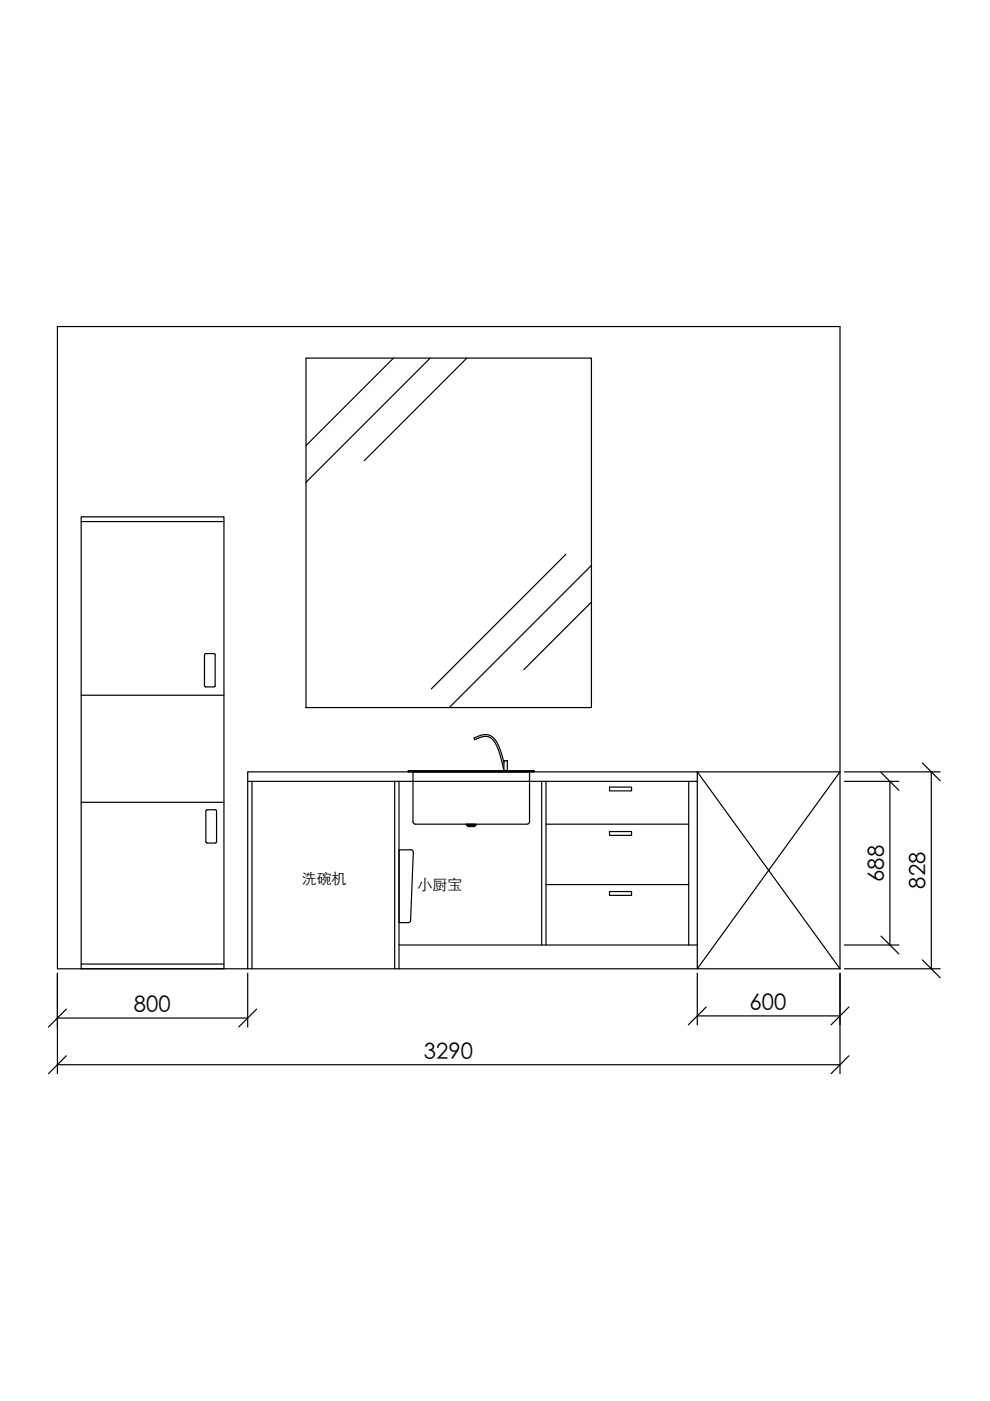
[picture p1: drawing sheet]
<svg xmlns="http://www.w3.org/2000/svg" width="210mm" height="297mm" viewBox="0 0 210 297" stroke-linecap="round" stroke-linejoin="round" font-family="sans-serif">
<defs><g id="words">
<g font-size="4.7">
<text x="187.7" y="187" transform="rotate(-90 187.7 187)">688</text>
<text x="196.5" y="188.4" transform="rotate(-90 196.5 188.4)">828</text>
<text x="28.4" y="214.9">800</text>
<text x="158.9" y="214.4">600</text>
<text x="89.9" y="224.8">3290</text>
</g>
<g font-size="3.2">
<text x="64" y="187.5">洗碗机</text>
<text x="88.5" y="188.7">小厨宝</text>
</g>
</g></defs>
<!-- layer: 0 -->
<g fill="none" stroke="#000" stroke-width=".25">
<path d="M12.2 69.2h165.9v136.2h-165.9zM64.9 75.9h60.5v74.1h-60.5zM83.4 75.9l-18.5 18.6M91.2 75.9l-26.3 26.4M99 75.9l-21.8 21.8M17.2 109.6h30.3v95.8h-30.3zM17.2 110.6h30.3M120 117.5l-28.6 28.6M125.4 119.9l-30.1 30M125.4 127.7l-14.3 14.3M17.2 147.4h30.3M43.6 145.6h1.8"/>
<path d="M43.6 145.6l-.2-.2v-6.6l.2-.2h1.8l.2 .2v6.6l-.2 .2M17.2 170.1h30.3M43.6 171.9v6.6M43.7 178.5l.2 .2h1.8M45.7 171.7h-1.8l-.2 .2M45.7 171.7l.2 .2v6.6l-.2 .2M52.5 165.7h95.3M53.4 165.7v39.7M83.7 165.7v39.7M84.6 165.7v39.7M86.5 163.4h26.8v.3h-26.8zM88.1 174.7h23.7"/>
<path d="M88.1 174.7h-.3l-.2-.5v-10.5h24.7v10.5l-.3 .5h-.2M98.9 174.7h2v.3h-2zM99.2 175h1.5v.2h-1.5zM106.8 161.7l-.6-2.2a4.8 4.8 0 0 0-2.8-3.7 4.5 4.5 0 0 0-2.9 .7l.2 .3a3.2 3.2 0 0 1 3.4-.3 7.9 7.9 0 0 1 2.1 4.3l.6 2.6M106.8 161.3h.8v2.1h-.8zM114.9 165.7v34.7M115.8 165.7v34.7M115.8 174.7h30.2M129.2 166.9h4.7v.8h-4.7zM129.2 176.3h4.7v.8h-4.7zM146 165.7v34.7M179.1 165.7h11.5"/>
<path d="M179.1 163.7h20.2M186.8 163.8l3.8 3.8M188.7 165.7v34.7M195.6 161.8l3.7 3.7M197.5 163.7v41.7M86.6 195.6l.4-.2 .1-.3 .5-14.4-.1-.4-.4-.1h-2.5v15.4h2M115.8 187.5h30.2M129.2 189h4.7v.8h-4.7zM186.8 198.5l3.8 3.8M12.2 206.4v21.2M12.2 215.8h40.3M14.1 214l-3.8 3.7"/>
<path d="M17.2 204.4h30.3M52.5 205.4v-41.7h125.6l-30.3 41.7v-41.7l30.3 41.7M52.5 206.4v11.3M54.4 214l-3.8 3.7M84.6 200.4h63.2M147.8 206.4v10.9M147.8 215.4h30.3M149.7 213.5l-3.8 3.8M178.1 206.4v21.2M179.1 205.4h20.2M179.1 200.4h11.5M180 213.5l-3.8 3.8"/>
<path d="M195.6 203.5l3.7 3.8M12.2 225.7h165.9M14.1 223.8l-3.8 3.8M180 223.8l-3.8 3.8"/>
</g>
<use href="#words"/>
</svg>
